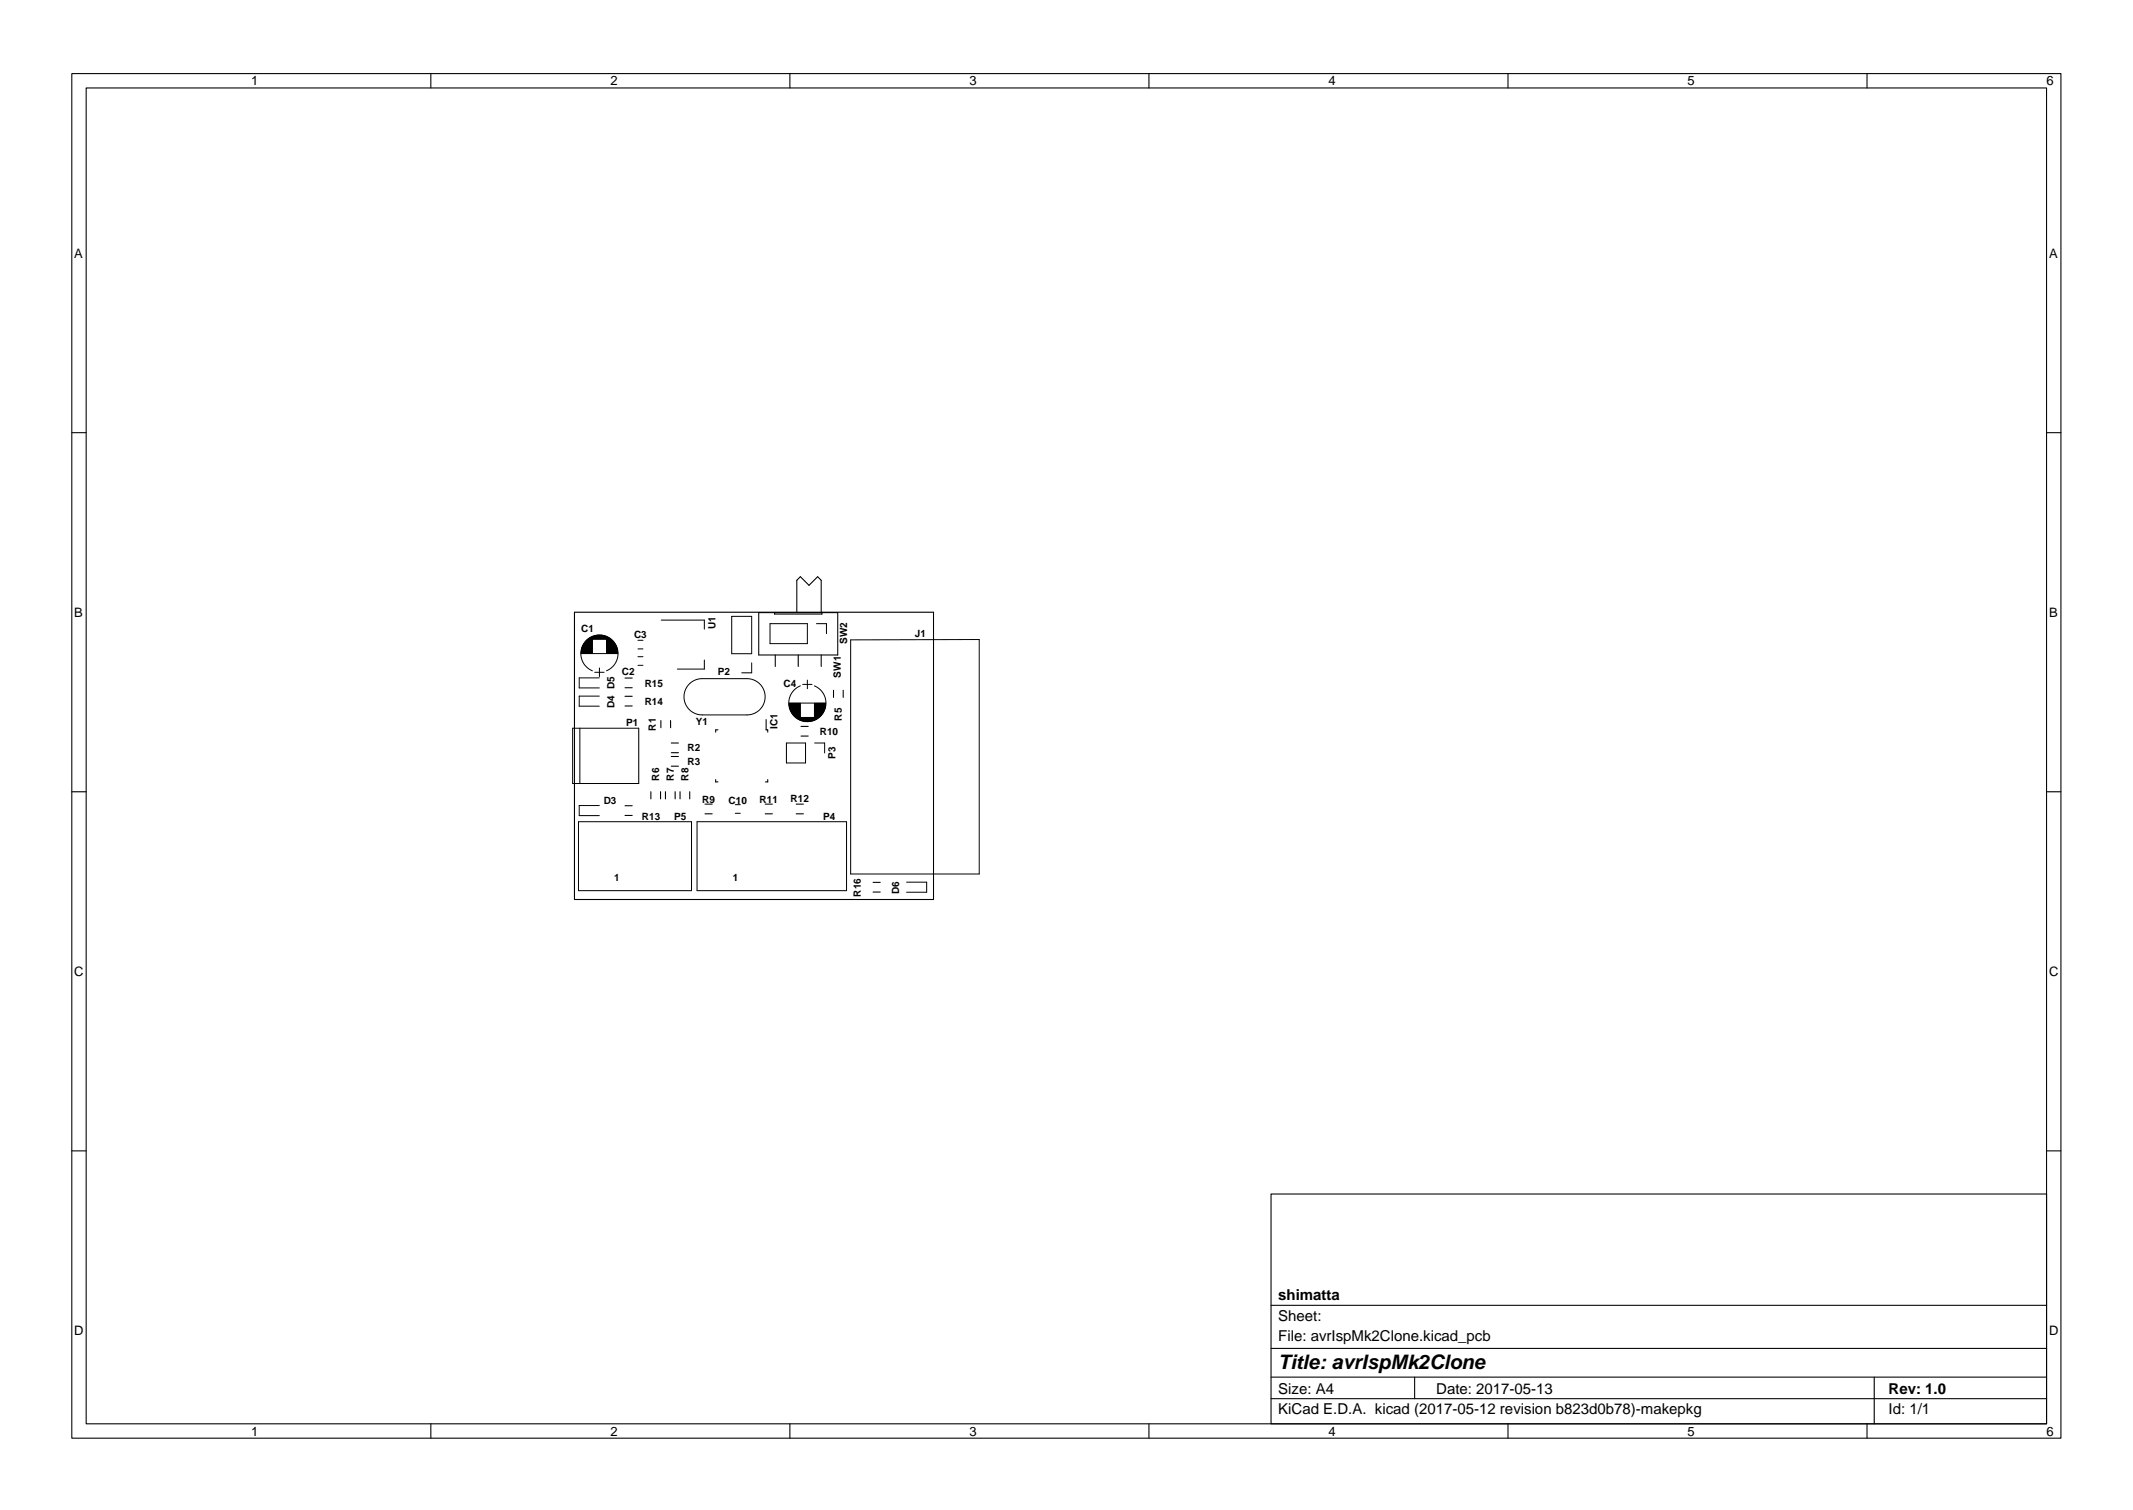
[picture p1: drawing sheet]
<svg xmlns="http://www.w3.org/2000/svg" width="297mm" height="210mm" viewBox="0 0 297 210" stroke-linecap="round" stroke-linejoin="round" font-family="sans-serif">
<defs><g id="words">
<text font-size="2.8" x="178" y="190.6">Title: avrIspMk2Clone</text>
<g font-size="2.1">
<text x="178" y="184">Sheet:</text>
<text x="178" y="181">shimatta</text>
<text x="178" y="186.7">File: avrIspMk2Clone.kicad_pcb</text>
<text x="178" y="196.9">KiCad E.D.A. kicad (2017-05-12 revision b823d0b78)-makepkg</text>
<text x="178" y="194.1">Size: A4</text>
<text x="200" y="194.1">Date: 2017-05-13</text>
<text x="263" y="194.1">Rev: 1.0</text>
<text x="263" y="196.9">Id: 1/1</text>
</g>
<g font-size="1.8">
<text x="35" y="11.9">1</text>
<text x="85" y="11.9">2</text>
<text x="135" y="11.9">3</text>
<text x="185" y="11.9">4</text>
<text x="235" y="11.9">5</text>
<text x="285" y="11.9">6</text>
<text x="10.3" y="35.9">A</text>
<text x="285.3" y="35.9">A</text>
<text x="10.3" y="85.9">B</text>
<text x="285.3" y="85.9">B</text>
<text x="10.3" y="135.9">C</text>
<text x="285.3" y="135.9">C</text>
<text x="10.3" y="185.9">D</text>
<text x="285.3" y="185.9">D</text>
<text x="35" y="199.9">1</text>
<text x="85" y="199.9">2</text>
<text x="135" y="199.9">3</text>
<text x="185" y="199.9">4</text>
<text x="235" y="199.9">5</text>
<text x="285" y="199.9">6</text>
</g>
<g font-size="1.4">
<text x="80.9" y="88">C1</text>
<text x="88.3" y="88.9">C3</text>
<text x="99.7" y="87.6" transform="rotate(-90 99.7 87.6)">U1</text>
<text x="118" y="89.6" transform="rotate(-90 118 89.6)">SW2</text>
<text x="127.4" y="88.7">J1</text>
<text x="86.6" y="94">C2</text>
<text x="89.8" y="95.6">R15</text>
<text x="100" y="94">P2</text>
<text x="109.1" y="95.6">C4</text>
<text x="117.1" y="94.3" transform="rotate(-90 117.1 94.3)">SW1</text>
<text x="85.6" y="98.5" transform="rotate(-90 85.6 98.5)">D4 D5</text>
<text x="87.2" y="101">P1</text>
<text x="89.8" y="98.2">R14</text>
<text x="91.3" y="101.7" transform="rotate(-90 91.3 101.7)">R1</text>
<text x="96.9" y="100.9">Y1</text>
<text x="108.3" y="101.5" transform="rotate(-90 108.3 101.5)">IC1</text>
<text x="117.2" y="100.3" transform="rotate(-90 117.2 100.3)">R5</text>
<text x="95.8" y="104.6">R2</text>
<text x="95.8" y="106.5">R3</text>
<text x="114.2" y="102.3">R10</text>
<text x="116.3" y="105.7" transform="rotate(-90 116.3 105.7)">P3</text>
<text x="84.1" y="112">D3</text>
<text x="91.8" y="108.7" transform="rotate(-90 91.8 108.7)">R6</text>
<text x="93.8" y="108.7" transform="rotate(-90 93.8 108.7)">R7</text>
<text x="95.9" y="108.7" transform="rotate(-90 95.9 108.7)">R8</text>
<text x="97.8" y="111.7">R9</text>
<text x="101.5" y="111.9">C10</text>
<text x="105.8" y="111.7">R11</text>
<text x="110.1" y="111.6">R12</text>
<text x="89.4" y="114.2">R13</text>
<text x="93.9" y="114.2">P5</text>
<text x="114.6" y="114.2">P4</text>
<text x="85.5" y="122.7">1</text>
<text x="102" y="122.7">1</text>
<text x="119.9" y="124.8" transform="rotate(-90 119.9 124.8)">R16</text>
<text x="125.2" y="124.5" transform="rotate(-90 125.2 124.5)">D6</text>
</g>
</g></defs>
<g fill="none" stroke="#000" stroke-width=".15">
<path d="M10 10.2h277v190.1h-277zM12 12.2h273v186.1h-273zM60 10.2v2M110 10.2v2M160 10.2v2M210 10.2v2M260 10.2v2M10 60.2h2M285 60.2h2M80 85.2h50v40h-50zM87 98.3h1M87 97h1"/>
<path d="M87 94.4h1M87 95.8h1M105.7 85.3h11v5.9h-11zM107.9 85.3v.2h6.6v-.2M108 91.2v1.6M111 85.3v-4.5l.5-.5 1.2 1.2 1.2-1.2 .5 .5v4.5M111.2 91.2v1.6M114.4 91.2v1.6M116.1 96.1v1M117.4 96.1v1M10 110.2h2M87 112.2h1"/>
<path d="M87 113.5h1M90.6 110.2v1M92 110.2v1M92 100.3v1M92.7 110.2v1M93.4 100.3v1M93.5 104.8h1M93.5 103.5h1M93.5 105.3h1M93.5 106.7h1M94 110.2v1M94.7 110.2v1"/>
<path d="M96.1 110.2v1M98.2 113.3h1M98.2 112h1M99.7 108.5v.4h.3M100 101.6h-.3v.3M106.6 113.3h1M106.6 112h1M106.7 100.2v1.4h.2v.3M106.9 108.5v.4h-.3M110.9 113.3h1M110.9 112h1M111.6 102.5h1"/>
<path d="M111.6 101.1h1M285 110.2h2M121.6 122.9h1M121.6 124.2h1M10 160.2h2M177 166.3h108v32h-108zM285 160.2h2M60 198.3v2M110 198.3v2M160 198.3v2M177 194.8h108M177 191.8h108"/>
<path d="M177 187.8h108M177 181.8h108M197 191.8v3M210 198.3v2M260 198.3v2M261 191.8v6.5"/>
</g>
<g fill="none" stroke="#000" stroke-width=".14">
<path d="M80.9 91h5.1M80.9 91h1.6M80.9 90.9h1.6M80.9 90.8h1.6M80.9 90.7h1.6M81 90.6h1.5M81 90.5h1.5M81 90.4h1.5M81 90.3h1.5M81 90.2h1.5M81.1 90.2h1.4M81.1 90.1h1.4"/>
<path d="M81.1 90h1.4M81.2 89.9h1.3M81.2 89.8h1.3M81.3 89.7h1.2M81.3 89.6h1.2M81.4 89.6h1.1M81.4 89.5h1.1M81.4 89.4h1.1M81.5 89.4h1M81.5 89.3h1M81.6 89.3h.9M81.6 89.2h.9"/>
<path d="M81.7 89.2h.8M81.7 89.1h.8M81.8 89.1h.7M81.8 89h.7M81.9 89h3.2M81.9 89h3.1M82 88.9h3M82 88.9h2.9M82.1 88.8h2.8M82.1 88.8h2.7M82.2 88.8h2.5M82.3 88.7h2.4"/>
<path d="M82.4 88.7h2.2M82.4 88.6h2.1M82.5 93.4a2.59 2.59 0 0 1-1.1-4 2.59 2.59 0 0 1 4.1 0 2.59 2.59 0 0 1-1 4M82.5 88.6h1.9M82.6 88.6h1.7M82.8 88.5h1.4M82.8 93.6h1.3M82.9 88.5h1.1M83.1 88.4h.7M83.5 94.4h-2.8v1.4h2.8M83.5 96.9h-2.8v1.4h2.8M83.5 93v1.2"/>
<path d="M84.5 91h1.5M84.5 90.9h1.5M84.5 90.8h1.5M84.5 90.7h1.5M84.5 90.6h1.5M84.5 90.5h1.5M84.5 90.4h1.5M84.5 90.4h1.4M84.5 90.3h1.4M84.5 90.2h1.4M84.5 90.1h1.4M84.5 90h1.3"/>
<path d="M84.5 89.9h1.3M84.5 89.8h1.3M84.5 89.8h1.2M84.5 89.7h1.2M84.5 89.6h1.1M84.5 89.5h1.1M84.5 89.5h1M84.5 89.4h1M84.5 89.4h.9M84.5 89.3h.9M84.5 89.2h.8M84.5 89.1h.7"/>
<path d="M84.5 89h.6M88.8 90.4h.7M88.8 89.2h.7M88.8 91.4h.7M88.8 92.6h.7M92.1 86.3h6v1.3M96 95.2a2.52 2.52 0 0 1 1.8-.7h6.2a2.53 2.53 0 0 1 2.6 2.5 2.53 2.53 0 0 1-2.6 2.5h-6.2a2.52 2.52 0 0 1-2.4-1.5 2.52 2.52 0 0 1 .6-2.8zM98.1 91.9v1.3h-3.8M101.9 85.8h2.8v5.2h-2.8zM104.7 92.3v1.4h-1.4M107.2 86.8h5.2v2.8h-5.2zM109.9 97.9h5.1"/>
<path d="M109.9 97.9h1.6M109.9 98h1.6M109.9 98.1h1.6M109.9 98.2h1.6M109.9 98.3h1.6M109.9 98.4h1.6M109.9 98.5h1.6M110 98.5h1.5M110 98.6h1.5M110 98.7h1.5M110 98.8h1.5M110.1 98.8h1.4"/>
<path d="M110.1 98.9h1.4M110.1 99h1.4M110.2 99.1h1.3M110.2 99.2h1.3M110.3 99.3h1.2M110.3 99.4h1.2M110.4 99.4h1.1M110.4 99.5h1.1M110.5 99.5h1M110.5 99.6h1M110.6 99.7h.9M110.7 99.8h.8"/>
<path d="M110.8 99.9h.7M110.8 99.9h3.2M110.9 99.9h3.1M110.9 100h3M111.5 95.5a2.59 2.59 0 0 0-1.1 4 2.59 2.59 0 0 0 4.1 0 2.59 2.59 0 0 0-1.1-4M111.8 95.3h1.3M112.4 94.7v1.2M113.4 99.5h1M113.4 97.9h1.6M113.4 98h1.6M113.4 98.1h1.6M113.4 98.2h1.6"/>
<path d="M113.4 98.3h1.6M113.4 98.3h1.5M113.4 98.4h1.5M113.4 98.5h1.5M113.4 98.6h1.5M113.4 98.7h1.5M113.4 98.7h1.4M113.4 98.8h1.4M113.4 98.9h1.4M113.4 99h1.3M113.4 99.1h1.3M113.4 99.2h1.2"/>
<path d="M113.4 99.3h1.2M113.4 99.3h1.1M113.4 99.4h1.1M113.4 99.5h1.1M113.4 99.6h1M113.4 99.6h.9M113.4 99.7h.9M113.4 99.7h.8M113.4 99.8h.8M113.4 99.8h.7M113.4 99.9h.7M113.7 86.8h1.4v1.4"/>
<path d="M118.5 89.1l17.9-.1v32.7h-17.9zM79.7 101.4h9.3v7.7h-9.3zM80.6 114.4h15.7v9.6h-15.7zM80.7 101.4v7.7M83.5 112.2h-2.8v1.4h2.8M97.1 114.4h20.8v9.6h-20.8zM102.4 113.2h.7M102.4 112h.7M109.5 103.5h2.7v2.7h-2.7zM111 100h2.9M111 100.1h2.8M111.1 100.1h2.7"/>
<path d="M111.2 100.1h2.5M111.2 100.2h2.4M111.3 100.2h2.2M111.4 100.3h2.1M111.5 100.3h1.9M111.6 100.3h1.7M111.7 100.4h1.4M111.9 100.4h1.1M112.1 100.5h.7M113.4 103.5h1.4v1.3M126.2 122.8h2.8v1.4h-2.8"/>
</g>
<use href="#words"/>
</svg>
